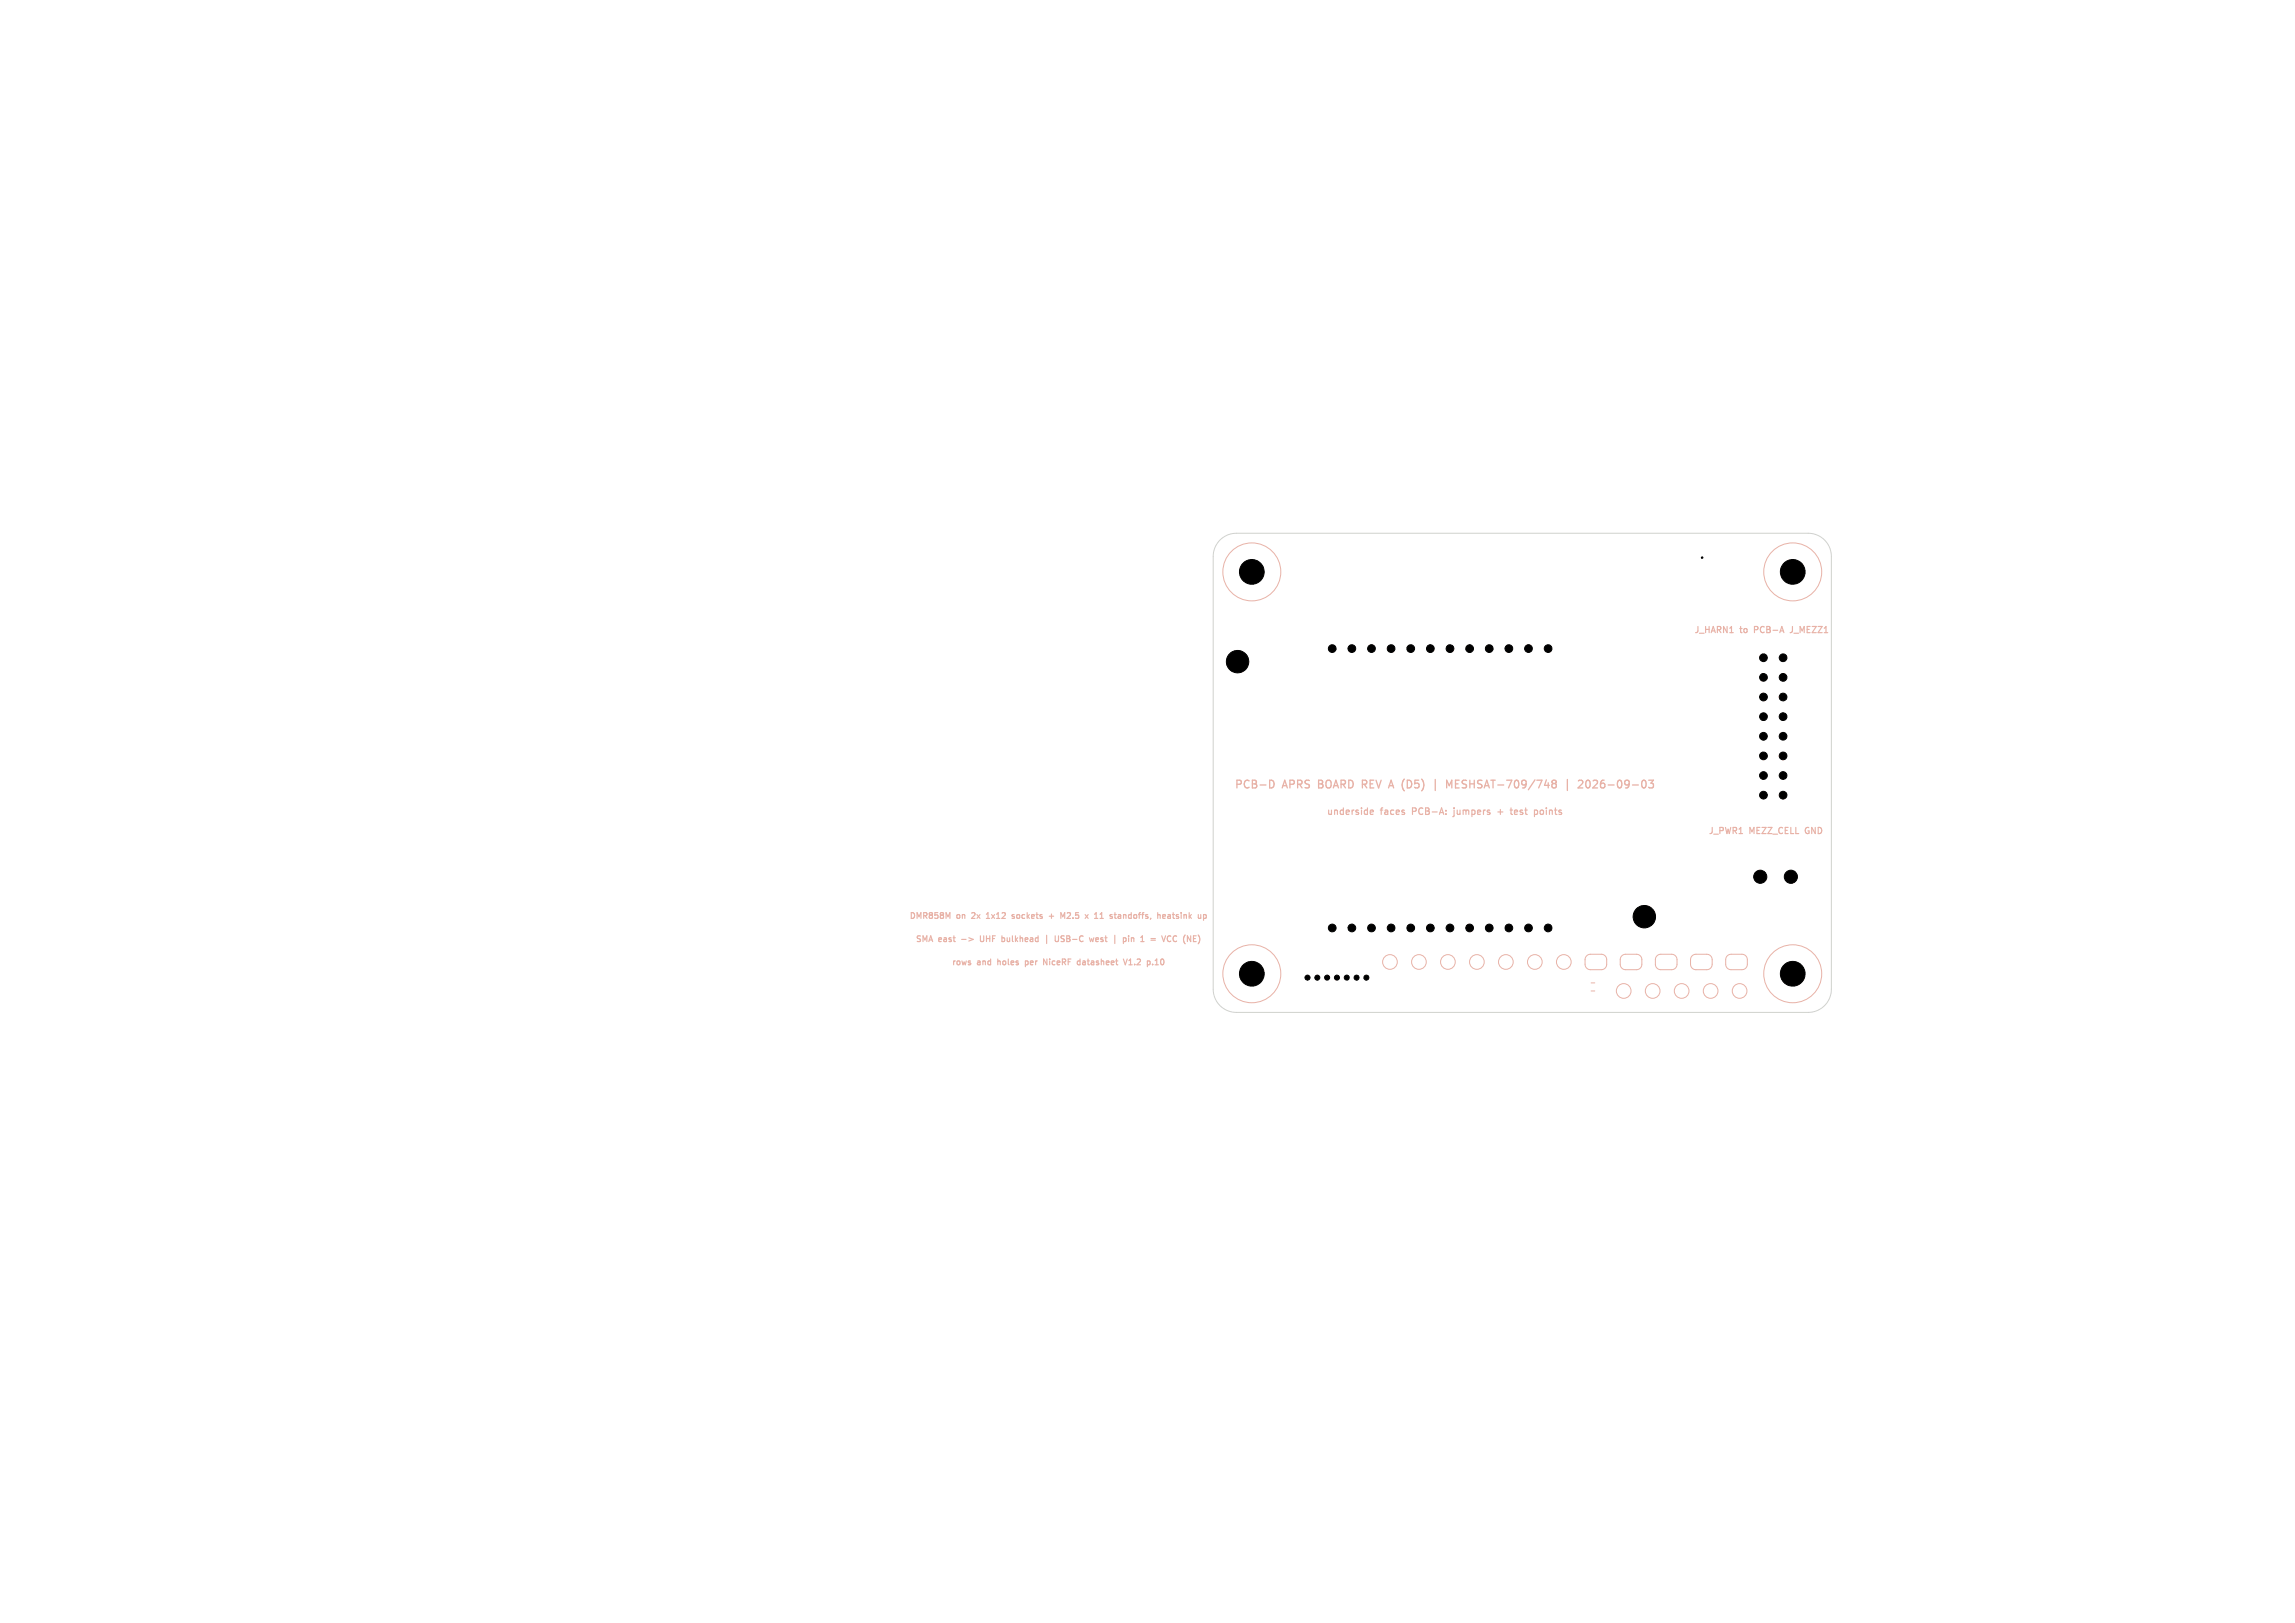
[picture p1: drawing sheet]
<svg xmlns="http://www.w3.org/2000/svg" width="297mm" height="210mm" viewBox="0 0 297 210" stroke-linecap="round" stroke-linejoin="round" font-family="sans-serif">
<defs><g id="words">
<g font-size="1.4" fill="#e8b2a7">
<text x="159.7" y="102.3">PCB-D</text>
<text x="166" y="102.3">APRS</text>
<text x="170.9" y="102.3">BOARD</text>
<text x="176.8" y="102.3">REV A</text>
<text x="182.6" y="102.3">(D5)</text>
<text x="187" y="102.3">|</text>
<text x="189" y="102.3">MESHSAT-709/748</text>
<text x="204.7" y="102.3">|</text>
<text x="206.7" y="102.3">2026-09-03</text>
</g>
<g font-size="1.2" fill="#e8b2a7">
<text x="171.6" y="105.7">underside</text>
<text x="178.7" y="105.7">faces</text>
<text x="183" y="105.7">PCB-A:</text>
<text x="188.7" y="105.7">jumpers</text>
<text x="196.6" y="105.7">test</text>
<text x="199.9" y="105.7">points</text>
</g>
<g font-size="1.1" fill="#e8b2a7">
<text x="219.2" y="82.1">J_HARN1</text>
<text x="225.2" y="82.1">to</text>
<text x="227.3" y="82.1">PCB-A</text>
<text x="232.3" y="82.1">J_MEZZ1</text>
<text x="221" y="108.1">J_PWR1</text>
<text x="226.4" y="108.1">MEZZ_CELL</text>
<text x="233.9" y="108.1">GND</text>
</g>
<g font-size="1" fill="#e8b2a7">
<text x="117.6" y="119.1">DMR858M</text>
<text x="123.8" y="119.1">on</text>
<text x="126.1" y="119.1">2x</text>
<text x="128.3" y="119.1">1x12</text>
<text x="131.9" y="119.1">sockets</text>
<text x="138.8" y="119.1">M2.5</text>
<text x="142.3" y="119.1">x</text>
<text x="143.8" y="119.1">11</text>
<text x="146.1" y="119.1">standoffs,</text>
<text x="152.5" y="119.1">heatsink</text>
<text x="118.4" y="122.1">SMA</text>
<text x="121.5" y="122.1">east</text>
<text x="123.1" y="125.1">rows</text>
<text x="124.7" y="122.1">-&gt;</text>
<text x="126.5" y="125.1">and</text>
<text x="127.4" y="122.1">UHF</text>
<text x="129.4" y="125.1">holes</text>
<text x="130.5" y="122.1">bulkhead</text>
<text x="133.3" y="125.1">per</text>
<text x="135.9" y="125.1">NiceRF</text>
<text x="136.4" y="122.1">|</text>
<text x="138" y="122.1">USB-C</text>
<text x="140.6" y="125.1">datasheet</text>
<text x="142.8" y="122.1">west</text>
<text x="146.2" y="122.1">|</text>
<text x="147" y="125.1">V1.2</text>
<text x="147.7" y="122.1">pin</text>
<text x="150.3" y="125.1">p.10</text>
<text x="150.3" y="122.1">1</text>
<text x="151.9" y="122.1">=</text>
<text x="153.7" y="122.1">VCC</text>
</g>
</g></defs>
<path d="M157.9 69.9a3 3 0 0 1 2.1-.9h74a3 3 0 0 1 3 3v56a3 3 0 0 1-3 3h-74a3 3 0 0 1-3-3v-56a3 3 0 0 1 .9-2.1z" fill="none" stroke="#d0d2cd" stroke-width=".13"/>
<g fill="none" stroke="#e8b2a7" stroke-width=".13">
<path d="M205.3 123.7l.5-.2h1.4a.7 .7 0 0 1 .7 .7v.6a.7 .7 0 0 1-.7 .7h-1.4a.7 .7 0 0 1-.7-.7v-.7zM205.9 127.2h.5M205.9 128.2h.5M209.9 123.7l.4-.2h1.5a.7 .7 0 0 1 .7 .7v.6a.7 .7 0 0 1-.7 .7h-1.4a.7 .7 0 0 1-.7-.7v-.7zM214.4 123.7l.5-.2h1.4a.7 .7 0 0 1 .7 .7v.6a.7 .7 0 0 1-.7 .7h-1.4a.7 .7 0 0 1-.7-.7v-.7zM219 123.7l.4-.2h1.5a.7 .7 0 0 1 .7 .7v.6a.7 .7 0 0 1-.7 .7h-1.4a.7 .7 0 0 1-.7-.7v-.7zM223.5 123.7l.5-.2h1.4a.7 .7 0 0 1 .7 .7v.6a.7 .7 0 0 1-.7 .7h-1.4a.7 .7 0 0 1-.7-.7v-.7z"/>
<circle cx="162" cy="74" r="3.7"/>
<circle cx="232" cy="74" r="3.7"/>
<circle cx="162" cy="126" r="3.7"/>
<circle cx="179.9" cy="124.5" r=".95"/>
<circle cx="183.6" cy="124.5" r=".95"/>
<circle cx="187.4" cy="124.5" r=".95"/>
<circle cx="191.1" cy="124.5" r=".95"/>
<circle cx="194.9" cy="124.5" r=".95"/>
<circle cx="198.6" cy="124.5" r=".95"/>
<circle cx="202.4" cy="124.5" r=".95"/>
<circle cx="210.1" cy="128.2" r=".95"/>
<circle cx="213.9" cy="128.2" r=".95"/>
<circle cx="217.6" cy="128.2" r=".95"/>
<circle cx="221.4" cy="128.2" r=".95"/>
<circle cx="225.1" cy="128.2" r=".95"/>
<circle cx="232" cy="126" r="3.7"/>
</g>
<g fill="none" stroke="#e8b2a7" stroke-width=".15">
<path d="M223.8 81.9h.5M231.9 81.7l-.2 .2M122.7 118.6l.2-.5v.7M126.1 118.4l-.4 .4h.5M127.6 118.8h.5M127.6 118.3l.3-.2v.7M131.3 118.4l-.2-.1-.1 .1v.2h.3v.2h-.3M135.8 118.6h.6M136.1 118.3v.5M137.3 118.8v-.7l.2 .5 .3-.5v.7M138.1 118.2l.1-.1 .3 .1M138.5 118.4l-.4 .4h.4"/>
<path d="M141.6 118.8h.5M141.6 118.3l.3-.2v.7M142.5 118.2l.1-.1v.7M145.4 118.4h.3v.4M145.4 118.3v.5M151.1 118.4h.3l.1 .4M151.5 118.5l-.4 .2 .1 .1h.3M151.7 118.3h.3M151.8 118.1v.6l.2 .1M177.3 105.1l.4-.1v-.1l-.3-.1-.1 .1 .1 .4h.3M188.2 104.5v.1M188.2 104.8v.7l-.2 .2"/>
<path d="M193.8 105.1h.7M194.2 104.7v.7M195.4 104.8h.3M195.5 104.5v.8l.2 .1M196.3 104.8l-.3 .1v.4l.3 .1M196.4 105l-.4 .1M198.8 104.8l.2 .2v.2l-.2 .2M199.6 104.8l-.2 .1-.1 .1v.3l.3 .1M125.6 124.6v.2M126.9 121.1v.6l.1 .1h.2M129.9 121.3l.1 .2v.2l-.1 .1M132.7 124.3v.8"/>
<path d="M132.7 124.4h.3M132.7 124.8h.3M135.4 121v1.1M135.5 124.1v.7l-.4-.7v.7M137 121.1l-.1 .7M137.7 121.1h-.3l-.1 .1 .1 .2 .3 .2v.2h-.4M139.7 124.3l.1 .1M139.8 124.1v.7M139.8 124.8h-.1M140.3 124.3l-.2 .1M140.4 124.6l-.3 .1v.1h.3M141.8 121.6l.4-.1-.1-.1-.2-.1-.1 .1v.4h.3"/>
<path d="M142.4 121.8h.1M142.5 121.4v.2M144.3 121v1.1M145.4 121.4l.2-.1 .1 .2v.3h-.3M145.4 121.3v.8M145.4 124.1l.2 .7 .3-.7M146.1 124.8h.4M146.1 124.3l.2-.2v.7M146.7 121.4v.4M148.9 121.4h.6M148.9 121.7h.6M149.5 124.8h.4"/>
<path d="M149.5 124.3l.2-.2v.7M151.1 121.5l.1 .3h.3M151.5 121.2l-.3-.1-.1 .3M152.3 121.2l-.4-.1-.1 .3M153.4 121a.86 .86 0 0 0 0 1.1"/>
</g>
<g fill="none" stroke="#e8b2a7" stroke-width=".17">
<path d="M164.3 101a.51 .51 0 0 1 .6 .5 .51 .51 0 0 1-.6 .5M176.3 101.5h.4M176.7 101h-.4v1M182.4 101h-.3v1h.3M185.7 100.9v1.4M187.5 101.7l.4-.7v1M188.4 101.4h.3M188.8 101h-.4v1h.4M202.8 100.9v1.4M204.4 101h-.1M204.8 101.4l-.6 .6h.6M205.4 101h.1a.53 .53 0 0 1 .3 .5 .53 .53 0 0 1-.3 .5l-.1-.1"/>
<path d="M206.3 101h-.1M206.7 101.4l-.6 .6h.6"/>
</g>
<g fill="#000" stroke="#000" stroke-width=".13">
<circle cx="162" cy="74" r="1.6"/>
<circle cx="220.3" cy="72.1" r=".1"/>
<circle cx="232" cy="74" r="1.6"/>
<circle cx="160.2" cy="85.6" r="1.45"/>
<circle cx="172.4" cy="83.9" r=".5"/>
<circle cx="174.9" cy="83.9" r=".5"/>
<circle cx="177.5" cy="83.9" r=".5"/>
<circle cx="180" cy="83.9" r=".5"/>
<circle cx="182.6" cy="83.9" r=".5"/>
<circle cx="185.1" cy="83.9" r=".5"/>
<circle cx="187.6" cy="83.9" r=".5"/>
<circle cx="190.2" cy="83.9" r=".5"/>
<circle cx="192.7" cy="83.9" r=".5"/>
<circle cx="195.3" cy="83.9" r=".5"/>
<circle cx="197.8" cy="83.9" r=".5"/>
<circle cx="200.3" cy="83.9" r=".5"/>
<circle cx="228.2" cy="95.3" r=".5"/>
<circle cx="228.2" cy="87.6" r=".5"/>
<circle cx="228.2" cy="90.2" r=".5"/>
<circle cx="228.2" cy="97.8" r=".5"/>
<circle cx="228.2" cy="85.1" r=".5"/>
<circle cx="228.2" cy="92.7" r=".5"/>
<circle cx="230.8" cy="85.1" r=".5"/>
<circle cx="230.8" cy="90.2" r=".5"/>
<circle cx="230.8" cy="92.7" r=".5"/>
<circle cx="230.8" cy="95.3" r=".5"/>
<circle cx="230.8" cy="97.8" r=".5"/>
<circle cx="230.8" cy="87.6" r=".5"/>
<circle cx="212.8" cy="118.6" r="1.45"/>
<circle cx="227.8" cy="113.4" r=".85"/>
<circle cx="228.2" cy="100.3" r=".5"/>
<circle cx="228.2" cy="102.9" r=".5"/>
<circle cx="230.8" cy="102.9" r=".5"/>
<circle cx="230.8" cy="100.3" r=".5"/>
<circle cx="231.8" cy="113.4" r=".85"/>
<circle cx="162" cy="126" r="1.6"/>
<circle cx="169.2" cy="126.5" r=".32"/>
<circle cx="170.5" cy="126.5" r=".32"/>
<circle cx="171.7" cy="126.5" r=".32"/>
<circle cx="172.4" cy="120.1" r=".5"/>
<circle cx="173" cy="126.5" r=".32"/>
<circle cx="174.3" cy="126.5" r=".32"/>
<circle cx="174.9" cy="120.1" r=".5"/>
<circle cx="175.6" cy="126.5" r=".32"/>
<circle cx="176.8" cy="126.5" r=".32"/>
<circle cx="177.5" cy="120.1" r=".5"/>
<circle cx="180" cy="120.1" r=".5"/>
<circle cx="182.6" cy="120.1" r=".5"/>
<circle cx="185.1" cy="120.1" r=".5"/>
<circle cx="187.6" cy="120.1" r=".5"/>
<circle cx="190.2" cy="120.1" r=".5"/>
<circle cx="192.7" cy="120.1" r=".5"/>
<circle cx="195.3" cy="120.1" r=".5"/>
<circle cx="197.8" cy="120.1" r=".5"/>
<circle cx="200.3" cy="120.1" r=".5"/>
<circle cx="232" cy="126" r="1.6"/>
</g>
<use href="#words"/>
</svg>
